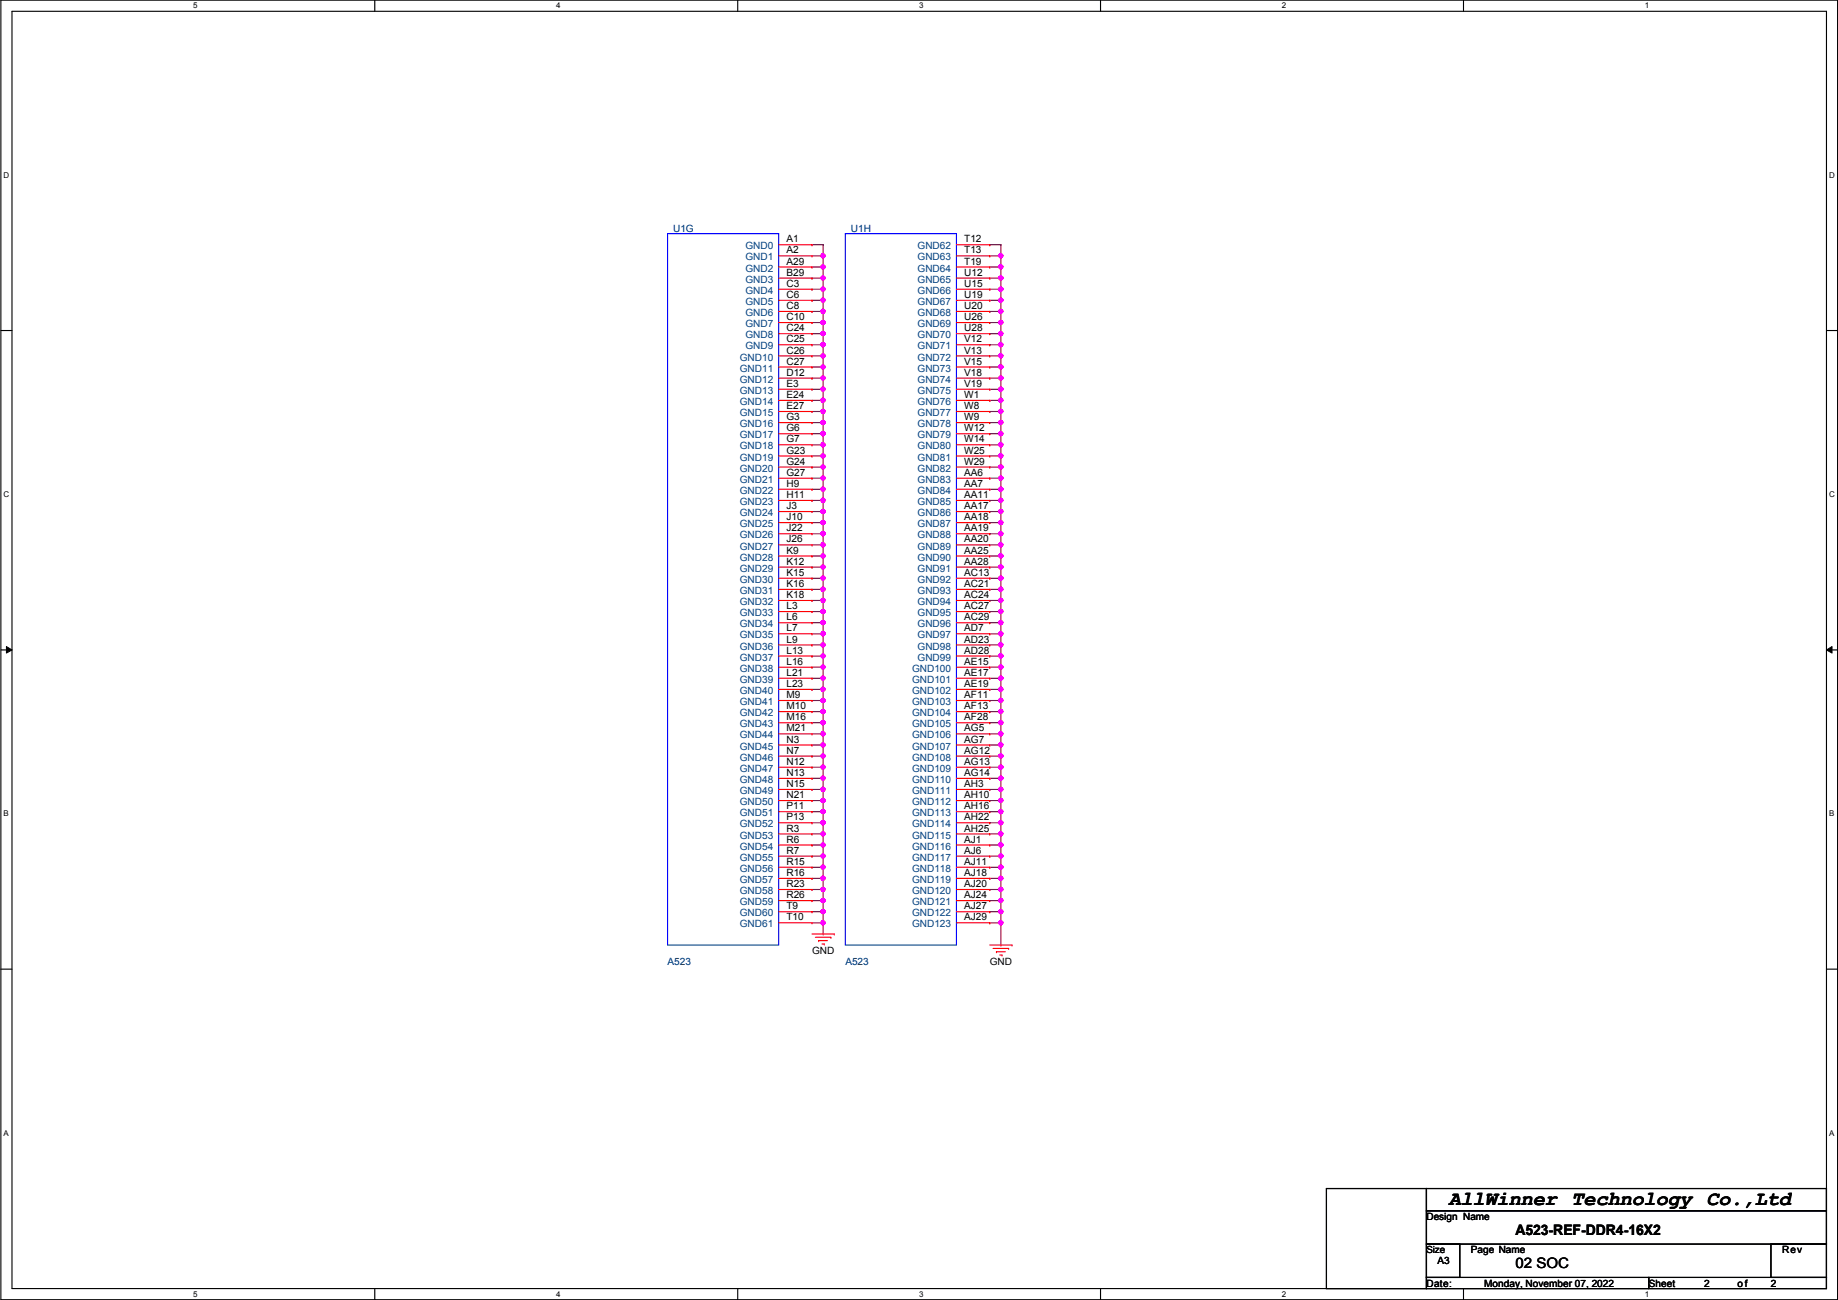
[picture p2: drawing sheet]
<svg xmlns="http://www.w3.org/2000/svg" width="420mm" height="297mm" viewBox="0 0 420 297" stroke-linecap="round" stroke-linejoin="round" font-family="sans-serif">
<defs><g id="words">
<text font-size="4.6" x="331.2" y="275.4">AllWinner Technology Co.,Ltd</text>
<g font-size="3.3">
<text x="346.4" y="282.3">A523-REF-DDR4-16X2</text>
<text x="346.4" y="289.8">02 SOC</text>
</g>
<g font-size="2.3" fill="#000080">
<text x="153.9" y="52.9">U1G</text>
<text x="194.5" y="52.9">U1H</text>
<text x="152.6" y="220.6">A523</text>
<text x="193.2" y="220.6">A523</text>
</g>
<g font-size="2.3" fill="#004080">
<text x="170.4" y="57">GND0</text>
<text x="170.4" y="59.5">GND1</text>
<text x="209.8" y="57">GND62</text>
<text x="209.8" y="59.5">GND63</text>
<text x="170.4" y="62.1">GND2</text>
<text x="170.4" y="64.6">GND3</text>
<text x="209.8" y="62.1">GND64</text>
<text x="209.8" y="64.6">GND65</text>
<text x="170.4" y="67.1">GND4</text>
<text x="170.4" y="69.7">GND5</text>
<text x="209.8" y="67.1">GND66</text>
<text x="209.8" y="69.7">GND67</text>
<text x="170.4" y="72.2">GND6</text>
<text x="170.4" y="74.8">GND7</text>
<text x="170.4" y="77.3">GND8</text>
<text x="209.8" y="72.2">GND68</text>
<text x="209.8" y="74.8">GND69</text>
<text x="209.8" y="77.3">GND70</text>
<text x="169.1" y="82.4">GND10</text>
<text x="170.4" y="79.8">GND9</text>
<text x="209.8" y="79.8">GND71</text>
<text x="209.8" y="82.4">GND72</text>
<text x="169.1" y="84.9">GND11</text>
<text x="169.1" y="87.5">GND12</text>
<text x="209.8" y="84.9">GND73</text>
<text x="209.8" y="87.5">GND74</text>
<text x="169.1" y="90">GND13</text>
<text x="169.1" y="92.5">GND14</text>
<text x="169.1" y="95.1">GND15</text>
<text x="209.8" y="90">GND75</text>
<text x="209.8" y="92.5">GND76</text>
<text x="209.8" y="95.1">GND77</text>
<text x="169.1" y="97.6">GND16</text>
<text x="169.1" y="100.2">GND17</text>
<text x="209.8" y="97.6">GND78</text>
<text x="209.8" y="100.2">GND79</text>
<text x="169.1" y="102.7">GND18</text>
<text x="169.1" y="105.2">GND19</text>
<text x="169.1" y="107.8">GND20</text>
<text x="209.8" y="102.7">GND80</text>
<text x="209.8" y="105.2">GND81</text>
<text x="209.8" y="107.8">GND82</text>
<text x="169.1" y="110.3">GND21</text>
<text x="169.1" y="112.9">GND22</text>
<text x="209.8" y="110.3">GND83</text>
<text x="209.8" y="112.9">GND84</text>
<text x="169.1" y="115.4">GND23</text>
<text x="169.1" y="117.9">GND24</text>
<text x="209.8" y="115.4">GND85</text>
<text x="209.8" y="117.9">GND86</text>
<text x="169.1" y="120.5">GND25</text>
<text x="169.1" y="123">GND26</text>
<text x="169.1" y="125.6">GND27</text>
<text x="209.8" y="120.5">GND87</text>
<text x="209.8" y="123">GND88</text>
<text x="209.8" y="125.6">GND89</text>
<text x="169.1" y="128.1">GND28</text>
<text x="169.1" y="130.6">GND29</text>
<text x="209.8" y="128.1">GND90</text>
<text x="209.8" y="130.6">GND91</text>
<text x="169.1" y="133.2">GND30</text>
<text x="169.1" y="135.7">GND31</text>
<text x="209.8" y="133.2">GND92</text>
<text x="209.8" y="135.7">GND93</text>
<text x="169.1" y="138.3">GND32</text>
<text x="169.1" y="140.8">GND33</text>
<text x="169.1" y="143.3">GND34</text>
<text x="209.8" y="138.3">GND94</text>
<text x="209.8" y="140.8">GND95</text>
<text x="209.8" y="143.3">GND96</text>
<text x="169.1" y="145.9">GND35</text>
<text x="169.1" y="148.4">GND36</text>
<text x="209.8" y="145.9">GND97</text>
<text x="209.8" y="148.4">GND98</text>
<text x="169.1" y="151">GND37</text>
<text x="169.1" y="153.5">GND38</text>
<text x="208.5" y="153.5">GND100</text>
<text x="209.8" y="151">GND99</text>
<text x="169.1" y="156">GND39</text>
<text x="169.1" y="158.6">GND40</text>
<text x="169.1" y="161.1">GND41</text>
<text x="208.5" y="156">GND101</text>
<text x="208.5" y="158.6">GND102</text>
<text x="208.5" y="161.1">GND103</text>
<text x="169.1" y="163.7">GND42</text>
<text x="169.1" y="166.2">GND43</text>
<text x="208.5" y="163.7">GND104</text>
<text x="208.5" y="166.2">GND105</text>
<text x="169.1" y="168.7">GND44</text>
<text x="169.1" y="171.3">GND45</text>
<text x="169.1" y="173.8">GND46</text>
<text x="208.5" y="168.7">GND106</text>
<text x="208.5" y="171.3">GND107</text>
<text x="208.5" y="173.8">GND108</text>
<text x="169.1" y="176.4">GND47</text>
<text x="169.1" y="178.9">GND48</text>
<text x="208.5" y="176.4">GND109</text>
<text x="208.5" y="178.9">GND110</text>
<text x="169.1" y="181.4">GND49</text>
<text x="169.1" y="184">GND50</text>
<text x="208.5" y="181.4">GND111</text>
<text x="208.5" y="184">GND112</text>
<text x="169.1" y="186.5">GND51</text>
<text x="169.1" y="189.1">GND52</text>
<text x="169.1" y="191.6">GND53</text>
<text x="208.5" y="186.5">GND113</text>
<text x="208.5" y="189.1">GND114</text>
<text x="208.5" y="191.6">GND115</text>
<text x="169.1" y="194.1">GND54</text>
<text x="169.1" y="196.7">GND55</text>
<text x="208.5" y="194.1">GND116</text>
<text x="208.5" y="196.7">GND117</text>
<text x="169.1" y="199.2">GND56</text>
<text x="169.1" y="201.8">GND57</text>
<text x="208.5" y="199.2">GND118</text>
<text x="208.5" y="201.8">GND119</text>
<text x="169.1" y="204.3">GND58</text>
<text x="169.1" y="206.8">GND59</text>
<text x="169.1" y="209.4">GND60</text>
<text x="208.5" y="204.3">GND120</text>
<text x="208.5" y="206.8">GND121</text>
<text x="208.5" y="209.4">GND122</text>
<text x="169.1" y="211.9">GND61</text>
<text x="208.5" y="211.9">GND123</text>
</g>
<g font-size="2.3">
<text x="179.8" y="55.4">A1</text>
<text x="179.8" y="57.9">A2</text>
<text x="220.4" y="55.4">T12</text>
<text x="220.4" y="57.9">T13</text>
<text x="179.8" y="60.5">A29</text>
<text x="179.8" y="63">B29</text>
<text x="179.8" y="65.5">C3</text>
<text x="220.4" y="60.5">T19</text>
<text x="220.4" y="63">U12</text>
<text x="220.4" y="65.5">U15</text>
<text x="179.8" y="68.1">C6</text>
<text x="179.8" y="70.6">C8</text>
<text x="220.4" y="68.1">U19</text>
<text x="220.4" y="70.6">U20</text>
<text x="179.8" y="73.2">C10</text>
<text x="179.8" y="75.7">C24</text>
<text x="220.4" y="73.2">U26</text>
<text x="220.4" y="75.7">U28</text>
<text x="179.8" y="78.2">C25</text>
<text x="179.8" y="80.8">C26</text>
<text x="179.8" y="83.3">C27</text>
<text x="220.4" y="78.2">V12</text>
<text x="220.4" y="80.8">V13</text>
<text x="220.4" y="83.3">V15</text>
<text x="179.8" y="85.9">D12</text>
<text x="179.8" y="88.4">E3</text>
<text x="220.4" y="85.9">V18</text>
<text x="220.4" y="88.4">V19</text>
<text x="179.8" y="90.9">E24</text>
<text x="179.8" y="93.5">E27</text>
<text x="220.4" y="90.9">W1</text>
<text x="220.4" y="93.5">W8</text>
<text x="179.8" y="96">G3</text>
<text x="179.8" y="98.6">G6</text>
<text x="179.8" y="101.1">G7</text>
<text x="220.4" y="96">W9</text>
<text x="220.4" y="98.6">W12</text>
<text x="220.4" y="101.1">W14</text>
<text x="179.8" y="103.6">G23</text>
<text x="179.8" y="106.2">G24</text>
<text x="220.4" y="103.6">W25</text>
<text x="220.4" y="106.2">W29</text>
<text x="179.8" y="108.7">G27</text>
<text x="179.8" y="111.3">H9</text>
<text x="179.8" y="113.8">H11</text>
<text x="220.4" y="108.7">AA6</text>
<text x="220.4" y="111.3">AA7</text>
<text x="220.4" y="113.8">AA11</text>
<text x="179.8" y="116.3">J3</text>
<text x="179.8" y="118.9">J10</text>
<text x="220.4" y="116.3">AA17</text>
<text x="220.4" y="118.9">AA18</text>
<text x="179.8" y="121.4">J22</text>
<text x="179.8" y="124">J26</text>
<text x="220.4" y="121.4">AA19</text>
<text x="220.4" y="124">AA20</text>
<text x="179.8" y="126.5">K9</text>
<text x="179.8" y="129">K12</text>
<text x="179.8" y="131.6">K15</text>
<text x="220.4" y="126.5">AA25</text>
<text x="220.4" y="129">AA28</text>
<text x="220.4" y="131.6">AC13</text>
<text x="179.8" y="134.1">K16</text>
<text x="179.8" y="136.7">K18</text>
<text x="220.4" y="134.1">AC21</text>
<text x="220.4" y="136.7">AC24</text>
<text x="179.8" y="139.2">L3</text>
<text x="179.8" y="141.7">L6</text>
<text x="220.4" y="139.2">AC27</text>
<text x="220.4" y="141.7">AC29</text>
<text x="179.8" y="144.3">L7</text>
<text x="179.8" y="146.8">L9</text>
<text x="179.8" y="149.4">L13</text>
<text x="220.4" y="144.3">AD7</text>
<text x="220.4" y="146.8">AD23</text>
<text x="220.4" y="149.4">AD28</text>
<text x="179.8" y="151.9">L16</text>
<text x="179.8" y="154.4">L21</text>
<text x="220.4" y="151.9">AE15</text>
<text x="220.4" y="154.4">AE17</text>
<text x="179.8" y="157">L23</text>
<text x="179.8" y="159.5">M9</text>
<text x="220.4" y="157">AE19</text>
<text x="220.4" y="159.5">AF11</text>
<text x="179.8" y="162.1">M10</text>
<text x="179.8" y="164.6">M16</text>
<text x="179.8" y="167.1">M21</text>
<text x="220.4" y="162.1">AF13</text>
<text x="220.4" y="164.6">AF28</text>
<text x="220.4" y="167.1">AG5</text>
<text x="179.8" y="169.7">N3</text>
<text x="179.8" y="172.2">N7</text>
<text x="220.4" y="169.7">AG7</text>
<text x="220.4" y="172.2">AG12</text>
<text x="179.8" y="174.8">N12</text>
<text x="179.8" y="177.3">N13</text>
<text x="179.8" y="179.8">N15</text>
<text x="220.4" y="174.8">AG13</text>
<text x="220.4" y="177.3">AG14</text>
<text x="220.4" y="179.8">AH3</text>
<text x="179.8" y="182.4">N21</text>
<text x="179.8" y="184.9">P11</text>
<text x="220.4" y="182.4">AH10</text>
<text x="220.4" y="184.9">AH16</text>
<text x="179.8" y="187.5">P13</text>
<text x="179.8" y="190">R3</text>
<text x="220.4" y="187.5">AH22</text>
<text x="220.4" y="190">AH25</text>
<text x="179.8" y="192.5">R6</text>
<text x="179.8" y="195.1">R7</text>
<text x="179.8" y="197.6">R15</text>
<text x="220.4" y="192.5">AJ1</text>
<text x="220.4" y="195.1">AJ6</text>
<text x="220.4" y="197.6">AJ11</text>
<text x="179.8" y="200.2">R16</text>
<text x="179.8" y="202.7">R23</text>
<text x="220.4" y="200.2">AJ18</text>
<text x="220.4" y="202.7">AJ20</text>
<text x="179.8" y="205.2">R26</text>
<text x="179.8" y="207.8">T9</text>
<text x="220.4" y="205.2">AJ24</text>
<text x="220.4" y="207.8">AJ27</text>
<text x="179.8" y="210.3">T10</text>
<text x="220.4" y="210.3">AJ29</text>
<text x="185.6" y="218">GND</text>
<text x="226.3" y="220.6">GND</text>
<text x="326.1" y="278.7">Design Name</text>
<text x="336.2" y="286.3">Page Name</text>
<text x="407.4" y="286.3">Rev</text>
<text x="326.1" y="294">Date:</text>
<text x="328.6" y="288.9">A3</text>
<text x="339.3" y="294">Monday, November 07, 2022</text>
<text x="376.9" y="294">Sheet</text>
<text x="389.6" y="294">2</text>
<text x="397.2" y="294">of</text>
<text x="404.8" y="294">2</text>
</g>
<text font-size="2.2" x="326.1" y="286.3">Size</text>
<g font-size="1.8">
<text x="44.2" y="1.9">5</text>
<text x="127.1" y="1.9">4</text>
<text x="210.1" y="1.9">3</text>
<text x="293" y="1.9">2</text>
<text x="376" y="1.9">1</text>
<text x=".8" y="40.6">D</text>
<text x="418.2" y="40.6">D</text>
<text x=".8" y="113.6">C</text>
<text x="418.2" y="113.6">C</text>
<text x=".8" y="186.6">B</text>
<text x="418.2" y="186.6">B</text>
<text x=".8" y="259.5">A</text>
<text x="418.2" y="259.5">A</text>
<text x="44.2" y="296.3">5</text>
<text x="127.1" y="296.3">4</text>
<text x="210.1" y="296.3">3</text>
<text x="293" y="296.3">2</text>
<text x="376" y="296.3">1</text>
</g>
</g></defs>
<path d="M.2 0h419.9v297h-419.9zM2.7 2.6h414.8v291.8h-414.8z" fill="none" stroke="#000" stroke-width=".25"/>
<g fill="#fff">
<path d="M44.2 .3h1v2h-1z"/>
<path d="M44.2 294.7h1v2h-1z"/>
</g>
<path d="M85.7 0v2.6M85.7 294.4v2.6" fill="none" stroke="#000" stroke-width=".25"/>
<g fill="#fff">
<path d="M127.1 .3h1v2h-1z"/>
<path d="M127.1 294.7h1v2h-1z"/>
</g>
<path d="M168.6 0v2.6M168.6 294.4v2.6" fill="none" stroke="#000" stroke-width=".25"/>
<g fill="#fff">
<path d="M210.1 .3h1v2h-1z"/>
<path d="M210.1 294.7h1v2h-1z"/>
</g>
<path d="M251.6 0v2.6M251.6 294.4v2.6" fill="none" stroke="#000" stroke-width=".25"/>
<g fill="#fff">
<path d="M293 .3h1v2h-1z"/>
<path d="M293 294.7h1v2h-1z"/>
</g>
<path d="M334.5 0v2.6M334.5 294.4v2.6" fill="none" stroke="#000" stroke-width=".25"/>
<g fill="#fff">
<path d="M376 .3h1v2h-1z"/>
<path d="M376 294.7h1v2h-1z"/>
<path d="M.8 39h1.3v2h-1.3z"/>
<path d="M418.2 39h1.2v2h-1.2z"/>
<path d="M.8 112h1.3v2h-1.3z"/>
<path d="M418.2 112h1.2v2h-1.2z"/>
</g>
<path d="M.2 75.5h2.5M417.5 75.5h2.6" fill="none" stroke="#000" stroke-width=".25"/>
<g fill="#fff">
<path d="M.8 185h1.2v1.9h-1.2z"/>
<path d="M418.2 185h1.1v1.9h-1.1z"/>
</g>
<path d="M.2 148.5h2.5M417.5 148.5h2.6" fill="none" stroke="#000" stroke-width=".25"/>
<path d="M1.5 147.7l1.2 .8-1.2 .7zM417.5 148.5l1.3-.8v1.5z" fill="#000"/>
<path d="M1.5 147.7l1.2 .8-1.2 .7zM417.5 148.5l1.3-.8v1.5z" fill="none" stroke="#000" stroke-width=".23"/>
<g fill="#fff">
<path d="M.8 257.9h1.2v2h-1.2z"/>
<path d="M418.2 257.9h1.1v2h-1.1z"/>
</g>
<path d="M.2 221.4h2.5M417.5 221.4h2.6" fill="none" stroke="#000" stroke-width=".25"/>
<path d="M226.3 205.8h.1M226.3 205.8h2.5M228.8 205.8h.1M228.8 205.8v2.5" fill="none" stroke="#800040" stroke-width=".25"/>
<circle cx="228.8" cy="208.3" r=".49" fill="#f0f"/>
<circle cx="228.8" cy="208.3" r=".49" fill="none" stroke="#f0f" stroke-width=".25"/>
<circle cx="228.8" cy="205.8" r=".49" fill="#f0f"/>
<circle cx="228.8" cy="205.8" r=".49" fill="none" stroke="#f0f" stroke-width=".25"/>
<path d="M226.3 203.2h.1M226.3 203.2h2.5" fill="none" stroke="#800040" stroke-width=".25"/>
<circle cx="228.8" cy="203.2" r=".49" fill="#f0f"/>
<circle cx="228.8" cy="203.2" r=".49" fill="none" stroke="#f0f" stroke-width=".25"/>
<path d="M226.3 200.7h.1M226.3 200.7h2.5M228.8 203.2h.1M228.8 203.2v2.6" fill="none" stroke="#800040" stroke-width=".25"/>
<circle cx="228.8" cy="200.7" r=".49" fill="#f0f"/>
<circle cx="228.8" cy="200.7" r=".49" fill="none" stroke="#f0f" stroke-width=".25"/>
<path d="M185.6 55.9h.1M185.6 55.9h2.6M188.2 55.9h.1M188.2 55.9v2.6M228.8 200.7h.1M228.8 200.7v2.5" fill="none" stroke="#800040" stroke-width=".25"/>
<circle cx="188.1" cy="58.4" r=".49" fill="#f0f"/>
<circle cx="188.1" cy="58.4" r=".49" fill="none" stroke="#f0f" stroke-width=".25"/>
<path d="M185.6 58.5h.1M185.6 58.5h2.6M188.2 58.5h.1M188.2 58.5v2.5h-2.6M185.6 61h.1" fill="none" stroke="#800040" stroke-width=".25"/>
<circle cx="188.1" cy="61" r=".49" fill="#f0f"/>
<circle cx="188.1" cy="61" r=".49" fill="none" stroke="#f0f" stroke-width=".25"/>
<path d="M185.6 63.5h.1M188.2 61h.1M188.2 61v2.5h-2.6" fill="none" stroke="#800040" stroke-width=".25"/>
<circle cx="188.1" cy="63.5" r=".49" fill="#f0f"/>
<circle cx="188.1" cy="63.5" r=".49" fill="none" stroke="#f0f" stroke-width=".25"/>
<path d="M185.6 66.1h.1M188.2 63.5h.1M188.2 63.5v2.6h-2.6" fill="none" stroke="#800040" stroke-width=".25"/>
<circle cx="188.1" cy="66.1" r=".49" fill="#f0f"/>
<circle cx="188.1" cy="66.1" r=".49" fill="none" stroke="#f0f" stroke-width=".25"/>
<path d="M185.6 68.6h.1M185.6 68.6h2.6" fill="none" stroke="#800040" stroke-width=".25"/>
<circle cx="188.1" cy="68.6" r=".49" fill="#f0f"/>
<circle cx="188.1" cy="68.6" r=".49" fill="none" stroke="#f0f" stroke-width=".25"/>
<path d="M185.6 71.2h.1M185.6 71.2h2.6" fill="none" stroke="#800040" stroke-width=".25"/>
<circle cx="188.1" cy="71.1" r=".49" fill="#f0f"/>
<circle cx="188.1" cy="71.1" r=".49" fill="none" stroke="#f0f" stroke-width=".25"/>
<path d="M185.6 73.7h.1M188.2 66.1h.1M188.2 68.6h.1M188.2 71.2h.1M188.2 66.1v7.6h-2.6M188.2 198.2h.1M188.2 198.2v2.5" fill="none" stroke="#800040" stroke-width=".25"/>
<circle cx="188.1" cy="73.7" r=".49" fill="#f0f"/>
<circle cx="188.1" cy="73.7" r=".49" fill="none" stroke="#f0f" stroke-width=".25"/>
<path d="M185.6 76.2h.1M185.6 78.8h.1M185.6 76.2h2.6M188.2 73.7h.1M188.2 76.2h.1M188.2 73.7v5.1h-2.6" fill="none" stroke="#800040" stroke-width=".25"/>
<circle cx="188.1" cy="78.8" r=".49" fill="#f0f"/>
<circle cx="188.1" cy="78.8" r=".49" fill="none" stroke="#f0f" stroke-width=".25"/>
<circle cx="188.1" cy="76.2" r=".49" fill="#f0f"/>
<circle cx="188.1" cy="76.2" r=".49" fill="none" stroke="#f0f" stroke-width=".25"/>
<path d="M188.2 78.8h.1M188.2 78.8v2.5h-2.6M185.6 81.3h.1" fill="none" stroke="#800040" stroke-width=".25"/>
<circle cx="188.1" cy="81.3" r=".49" fill="#f0f"/>
<circle cx="188.1" cy="81.3" r=".49" fill="none" stroke="#f0f" stroke-width=".25"/>
<path d="M185.6 83.9h.1M185.6 83.9h2.6" fill="none" stroke="#800040" stroke-width=".25"/>
<circle cx="188.1" cy="83.8" r=".49" fill="#f0f"/>
<circle cx="188.1" cy="83.8" r=".49" fill="none" stroke="#f0f" stroke-width=".25"/>
<path d="M185.6 86.4h.1M185.6 86.4h2.6" fill="none" stroke="#800040" stroke-width=".25"/>
<circle cx="188.1" cy="86.4" r=".49" fill="#f0f"/>
<circle cx="188.1" cy="86.4" r=".49" fill="none" stroke="#f0f" stroke-width=".25"/>
<path d="M185.6 88.9h.1M185.6 88.9h2.6" fill="none" stroke="#800040" stroke-width=".25"/>
<circle cx="188.1" cy="88.9" r=".49" fill="#f0f"/>
<circle cx="188.1" cy="88.9" r=".49" fill="none" stroke="#f0f" stroke-width=".25"/>
<path d="M185.6 91.5h.1M185.6 91.5h2.6" fill="none" stroke="#800040" stroke-width=".25"/>
<circle cx="188.1" cy="91.5" r=".49" fill="#f0f"/>
<circle cx="188.1" cy="91.5" r=".49" fill="none" stroke="#f0f" stroke-width=".25"/>
<path d="M185.6 94h.1M185.6 94h2.6" fill="none" stroke="#800040" stroke-width=".25"/>
<circle cx="188.1" cy="94" r=".49" fill="#f0f"/>
<circle cx="188.1" cy="94" r=".49" fill="none" stroke="#f0f" stroke-width=".25"/>
<path d="M185.6 96.6h.1M185.6 96.6h2.6" fill="none" stroke="#800040" stroke-width=".25"/>
<circle cx="188.1" cy="96.5" r=".49" fill="#f0f"/>
<circle cx="188.1" cy="96.5" r=".49" fill="none" stroke="#f0f" stroke-width=".25"/>
<path d="M185.6 99.1h.1M185.6 99.1h2.6M188.2 99.1h.1M188.2 96.6h.1M188.2 96.6v5" fill="none" stroke="#800040" stroke-width=".25"/>
<circle cx="188.1" cy="99.1" r=".49" fill="#f0f"/>
<circle cx="188.1" cy="99.1" r=".49" fill="none" stroke="#f0f" stroke-width=".25"/>
<path d="M185.6 101.6h.1M185.6 101.6h2.6" fill="none" stroke="#800040" stroke-width=".25"/>
<circle cx="188.1" cy="101.6" r=".49" fill="#f0f"/>
<circle cx="188.1" cy="101.6" r=".49" fill="none" stroke="#f0f" stroke-width=".25"/>
<path d="M188.2 81.3h.1M188.2 83.9h.1M188.2 86.4h.1M188.2 88.9h.1M188.2 91.5h.1M188.2 94h.1M188.2 81.3v15.3M185.6 104.2h.1M188.2 101.6h.1M188.2 101.6v2.6h-2.6" fill="none" stroke="#800040" stroke-width=".25"/>
<circle cx="188.1" cy="104.2" r=".49" fill="#f0f"/>
<circle cx="188.1" cy="104.2" r=".49" fill="none" stroke="#f0f" stroke-width=".25"/>
<path d="M185.6 106.7h.1M185.6 106.7h2.6" fill="none" stroke="#800040" stroke-width=".25"/>
<circle cx="188.1" cy="106.7" r=".49" fill="#f0f"/>
<circle cx="188.1" cy="106.7" r=".49" fill="none" stroke="#f0f" stroke-width=".25"/>
<path d="M185.6 109.3h.1M185.6 109.3h2.6" fill="none" stroke="#800040" stroke-width=".25"/>
<circle cx="188.1" cy="109.2" r=".49" fill="#f0f"/>
<circle cx="188.1" cy="109.2" r=".49" fill="none" stroke="#f0f" stroke-width=".25"/>
<path d="M185.6 111.8h.1M185.6 114.3h.1M185.6 116.9h.1M185.6 111.8h2.6M185.6 114.3h2.6M185.6 116.9h2.6" fill="none" stroke="#800040" stroke-width=".25"/>
<circle cx="188.1" cy="116.9" r=".49" fill="#f0f"/>
<circle cx="188.1" cy="116.9" r=".49" fill="none" stroke="#f0f" stroke-width=".25"/>
<path d="M185.6 119.4h.1M185.6 119.4h2.6" fill="none" stroke="#800040" stroke-width=".25"/>
<circle cx="188.1" cy="119.4" r=".49" fill="#f0f"/>
<circle cx="188.1" cy="119.4" r=".49" fill="none" stroke="#f0f" stroke-width=".25"/>
<path d="M188.2 119.4h.1M188.2 119.4v5.1M185.6 122h.1M185.6 122h2.6M188.2 122h.1" fill="none" stroke="#800040" stroke-width=".25"/>
<circle cx="188.1" cy="121.9" r=".49" fill="#f0f"/>
<circle cx="188.1" cy="121.9" r=".49" fill="none" stroke="#f0f" stroke-width=".25"/>
<path d="M185.6 124.5h.1M185.6 124.5h2.6" fill="none" stroke="#800040" stroke-width=".25"/>
<circle cx="188.1" cy="124.5" r=".49" fill="#f0f"/>
<circle cx="188.1" cy="124.5" r=".49" fill="none" stroke="#f0f" stroke-width=".25"/>
<path d="M188.2 104.2h.1M188.2 106.7h.1M188.2 109.3h.1M188.2 111.8h.1M188.2 104.2v10.1" fill="none" stroke="#800040" stroke-width=".25"/>
<circle cx="188.1" cy="114.3" r=".49" fill="#f0f"/>
<circle cx="188.1" cy="114.3" r=".49" fill="none" stroke="#f0f" stroke-width=".25"/>
<circle cx="188.1" cy="111.8" r=".49" fill="#f0f"/>
<circle cx="188.1" cy="111.8" r=".49" fill="none" stroke="#f0f" stroke-width=".25"/>
<path d="M188.2 114.3h.1M188.2 116.9h.1M188.2 114.3v5.1M185.6 127h.1M188.2 124.5h.1M188.2 124.5v2.5h-2.6" fill="none" stroke="#800040" stroke-width=".25"/>
<circle cx="188.1" cy="127" r=".49" fill="#f0f"/>
<circle cx="188.1" cy="127" r=".49" fill="none" stroke="#f0f" stroke-width=".25"/>
<path d="M185.6 129.6h.1M185.6 129.6h2.6" fill="none" stroke="#800040" stroke-width=".25"/>
<circle cx="188.1" cy="129.6" r=".49" fill="#f0f"/>
<circle cx="188.1" cy="129.6" r=".49" fill="none" stroke="#f0f" stroke-width=".25"/>
<path d="M185.6 132.1h.1M185.6 132.1h2.6" fill="none" stroke="#800040" stroke-width=".25"/>
<circle cx="188.1" cy="132.1" r=".49" fill="#f0f"/>
<circle cx="188.1" cy="132.1" r=".49" fill="none" stroke="#f0f" stroke-width=".25"/>
<path d="M185.6 134.7h.1M185.6 134.7h2.6" fill="none" stroke="#800040" stroke-width=".25"/>
<circle cx="188.1" cy="134.6" r=".49" fill="#f0f"/>
<circle cx="188.1" cy="134.6" r=".49" fill="none" stroke="#f0f" stroke-width=".25"/>
<path d="M185.6 137.2h.1M185.6 137.2h2.6" fill="none" stroke="#800040" stroke-width=".25"/>
<circle cx="188.1" cy="137.2" r=".49" fill="#f0f"/>
<circle cx="188.1" cy="137.2" r=".49" fill="none" stroke="#f0f" stroke-width=".25"/>
<path d="M185.6 139.7h.1M185.6 139.7h2.6" fill="none" stroke="#800040" stroke-width=".25"/>
<circle cx="188.1" cy="139.7" r=".49" fill="#f0f"/>
<circle cx="188.1" cy="139.7" r=".49" fill="none" stroke="#f0f" stroke-width=".25"/>
<path d="M185.6 142.3h.1M185.6 142.3h2.6" fill="none" stroke="#800040" stroke-width=".25"/>
<circle cx="188.1" cy="142.3" r=".49" fill="#f0f"/>
<circle cx="188.1" cy="142.3" r=".49" fill="none" stroke="#f0f" stroke-width=".25"/>
<path d="M185.6 144.8h.1M185.6 144.8h2.6M188.2 144.8h.1M188.2 142.3h.1M188.2 142.3v5.1" fill="none" stroke="#800040" stroke-width=".25"/>
<circle cx="188.1" cy="144.8" r=".49" fill="#f0f"/>
<circle cx="188.1" cy="144.8" r=".49" fill="none" stroke="#f0f" stroke-width=".25"/>
<path d="M185.6 147.4h.1M185.6 147.4h2.6" fill="none" stroke="#800040" stroke-width=".25"/>
<circle cx="188.1" cy="147.3" r=".49" fill="#f0f"/>
<circle cx="188.1" cy="147.3" r=".49" fill="none" stroke="#f0f" stroke-width=".25"/>
<g fill="none" stroke="#800040" stroke-width=".25">
<path d="M188.2 127h.1M188.2 129.6h.1M188.2 132.1h.1M188.2 134.7h.1M188.2 137.2h.1M188.2 139.7h.1M188.2 127v15.3M185.6 149.9h.1M185.6 152.4h.1M185.6 155h.1M185.6 152.4h2.6M185.6 155h2.6"/>
<path d="M188.2 147.4h.1M188.2 147.4v2.5h-2.6"/>
</g>
<circle cx="188.1" cy="155" r=".49" fill="#f0f"/>
<circle cx="188.1" cy="155" r=".49" fill="none" stroke="#f0f" stroke-width=".25"/>
<path d="M185.6 157.5h.1M185.6 157.5h2.6" fill="none" stroke="#800040" stroke-width=".25"/>
<circle cx="188.1" cy="157.5" r=".49" fill="#f0f"/>
<circle cx="188.1" cy="157.5" r=".49" fill="none" stroke="#f0f" stroke-width=".25"/>
<path d="M185.6 160.1h.1M185.6 160.1h2.6" fill="none" stroke="#800040" stroke-width=".25"/>
<circle cx="188.1" cy="160" r=".49" fill="#f0f"/>
<circle cx="188.1" cy="160" r=".49" fill="none" stroke="#f0f" stroke-width=".25"/>
<path d="M185.6 162.6h.1M185.6 162.6h2.6" fill="none" stroke="#800040" stroke-width=".25"/>
<circle cx="188.1" cy="162.6" r=".49" fill="#f0f"/>
<circle cx="188.1" cy="162.6" r=".49" fill="none" stroke="#f0f" stroke-width=".25"/>
<path d="M185.6 165.1h.1M185.6 165.1h2.6" fill="none" stroke="#800040" stroke-width=".25"/>
<circle cx="188.1" cy="165.1" r=".49" fill="#f0f"/>
<circle cx="188.1" cy="165.1" r=".49" fill="none" stroke="#f0f" stroke-width=".25"/>
<path d="M188.2 167.7h.1M188.2 167.7v2.5" fill="none" stroke="#800040" stroke-width=".25"/>
<circle cx="188.1" cy="167.7" r=".49" fill="#f0f"/>
<circle cx="188.1" cy="167.7" r=".49" fill="none" stroke="#f0f" stroke-width=".25"/>
<path d="M185.6 167.7h.1M185.6 170.2h.1M185.6 170.2h2.6M188.2 165.1h.1M188.2 165.1v2.6h-2.6" fill="none" stroke="#800040" stroke-width=".25"/>
<circle cx="188.1" cy="170.2" r=".49" fill="#f0f"/>
<circle cx="188.1" cy="170.2" r=".49" fill="none" stroke="#f0f" stroke-width=".25"/>
<path d="M188.2 149.9h.1M188.2 149.9v2.5" fill="none" stroke="#800040" stroke-width=".25"/>
<circle cx="188.1" cy="152.4" r=".49" fill="#f0f"/>
<circle cx="188.1" cy="152.4" r=".49" fill="none" stroke="#f0f" stroke-width=".25"/>
<circle cx="188.1" cy="149.9" r=".49" fill="#f0f"/>
<circle cx="188.1" cy="149.9" r=".49" fill="none" stroke="#f0f" stroke-width=".25"/>
<path d="M188.2 152.4h.1M188.2 155h.1M188.2 157.5h.1M188.2 152.4v12.7M185.6 172.8h.1M188.2 160.1h.1M188.2 162.6h.1M188.2 170.2h.1M188.2 170.2v2.6h-2.6" fill="none" stroke="#800040" stroke-width=".25"/>
<circle cx="188.1" cy="172.7" r=".49" fill="#f0f"/>
<circle cx="188.1" cy="172.7" r=".49" fill="none" stroke="#f0f" stroke-width=".25"/>
<path d="M185.6 175.3h.1M185.6 175.3h2.6" fill="none" stroke="#800040" stroke-width=".25"/>
<circle cx="188.1" cy="175.3" r=".49" fill="#f0f"/>
<circle cx="188.1" cy="175.3" r=".49" fill="none" stroke="#f0f" stroke-width=".25"/>
<path d="M185.6 177.8h.1M185.6 177.8h2.6" fill="none" stroke="#800040" stroke-width=".25"/>
<circle cx="188.1" cy="177.8" r=".49" fill="#f0f"/>
<circle cx="188.1" cy="177.8" r=".49" fill="none" stroke="#f0f" stroke-width=".25"/>
<path d="M185.6 180.4h.1M185.6 180.4h2.6" fill="none" stroke="#800040" stroke-width=".25"/>
<circle cx="188.1" cy="180.4" r=".49" fill="#f0f"/>
<circle cx="188.1" cy="180.4" r=".49" fill="none" stroke="#f0f" stroke-width=".25"/>
<path d="M185.6 182.9h.1M185.6 182.9h2.6" fill="none" stroke="#800040" stroke-width=".25"/>
<circle cx="188.1" cy="182.9" r=".49" fill="#f0f"/>
<circle cx="188.1" cy="182.9" r=".49" fill="none" stroke="#f0f" stroke-width=".25"/>
<path d="M185.6 185.5h.1M185.6 188h.1M185.6 190.5h.1M185.6 185.5h2.6M185.6 188h2.6M185.6 190.5h2.6M188.2 190.5h.1M188.2 188h.1M188.2 188v5.1" fill="none" stroke="#800040" stroke-width=".25"/>
<circle cx="188.1" cy="190.5" r=".49" fill="#f0f"/>
<circle cx="188.1" cy="190.5" r=".49" fill="none" stroke="#f0f" stroke-width=".25"/>
<path d="M185.6 193.1h.1M185.6 193.1h2.6" fill="none" stroke="#800040" stroke-width=".25"/>
<circle cx="188.1" cy="193.1" r=".49" fill="#f0f"/>
<circle cx="188.1" cy="193.1" r=".49" fill="none" stroke="#f0f" stroke-width=".25"/>
<path d="M188.2 172.8h.1M188.2 175.3h.1M188.2 177.8h.1M188.2 172.8v15.2M188.2 180.4h.1M188.2 182.9h.1M188.2 185.5h.1" fill="none" stroke="#800040" stroke-width=".25"/>
<circle cx="188.1" cy="188" r=".49" fill="#f0f"/>
<circle cx="188.1" cy="188" r=".49" fill="none" stroke="#f0f" stroke-width=".25"/>
<circle cx="188.1" cy="185.4" r=".49" fill="#f0f"/>
<circle cx="188.1" cy="185.4" r=".49" fill="none" stroke="#f0f" stroke-width=".25"/>
<path d="M185.6 195.6h.1M188.2 193.1h.1M188.2 193.1v2.5h-2.6" fill="none" stroke="#800040" stroke-width=".25"/>
<circle cx="188.1" cy="195.6" r=".49" fill="#f0f"/>
<circle cx="188.1" cy="195.6" r=".49" fill="none" stroke="#f0f" stroke-width=".25"/>
<path d="M185.6 198.2h.1M185.6 198.2h2.6" fill="none" stroke="#800040" stroke-width=".25"/>
<circle cx="188.1" cy="198.1" r=".49" fill="#f0f"/>
<circle cx="188.1" cy="198.1" r=".49" fill="none" stroke="#f0f" stroke-width=".25"/>
<path d="M188.2 195.6h.1M188.2 195.6v2.6M185.6 210.9h2.6M188.2 210.9h.1" fill="none" stroke="#800040" stroke-width=".25"/>
<circle cx="188.1" cy="210.8" r=".49" fill="#f0f"/>
<circle cx="188.1" cy="210.8" r=".49" fill="none" stroke="#f0f" stroke-width=".25"/>
<path d="M185.6 200.7h.1M185.6 200.7h2.6M188.2 213.4h.1M188.2 210.9v2.5" fill="none" stroke="#800040" stroke-width=".25"/>
<circle cx="188.1" cy="200.7" r=".49" fill="#f0f"/>
<circle cx="188.1" cy="200.7" r=".49" fill="none" stroke="#f0f" stroke-width=".25"/>
<path d="M185.6 203.2h.1M188.2 200.7h.1M188.2 200.7v2.5h-2.6" fill="none" stroke="#800040" stroke-width=".25"/>
<circle cx="188.1" cy="203.2" r=".49" fill="#f0f"/>
<circle cx="188.1" cy="203.2" r=".49" fill="none" stroke="#f0f" stroke-width=".25"/>
<path d="M185.6 205.8h.1M188.2 203.2h.1M188.2 203.2v2.6h-2.6" fill="none" stroke="#800040" stroke-width=".25"/>
<circle cx="188.1" cy="205.8" r=".49" fill="#f0f"/>
<circle cx="188.1" cy="205.8" r=".49" fill="none" stroke="#f0f" stroke-width=".25"/>
<path d="M188.2 205.8h.1M188.2 205.8v2.5" fill="none" stroke="#800040" stroke-width=".25"/>
<circle cx="188.1" cy="208.3" r=".49" fill="#f0f"/>
<circle cx="188.1" cy="208.3" r=".49" fill="none" stroke="#f0f" stroke-width=".25"/>
<path d="M226.3 55.9h.1M226.3 55.9h2.5M228.8 55.9h.1M228.8 55.9v2.6" fill="none" stroke="#800040" stroke-width=".25"/>
<circle cx="228.8" cy="58.4" r=".49" fill="#f0f"/>
<circle cx="228.8" cy="58.4" r=".49" fill="none" stroke="#f0f" stroke-width=".25"/>
<path d="M226.3 58.5h.1M226.3 58.5h2.5M228.8 58.5h.1M228.8 58.5v5M226.3 61h.1M226.3 61h2.5M228.8 61h.1" fill="none" stroke="#800040" stroke-width=".25"/>
<circle cx="228.8" cy="63.5" r=".49" fill="#f0f"/>
<circle cx="228.8" cy="63.5" r=".49" fill="none" stroke="#f0f" stroke-width=".25"/>
<circle cx="228.8" cy="61" r=".49" fill="#f0f"/>
<circle cx="228.8" cy="61" r=".49" fill="none" stroke="#f0f" stroke-width=".25"/>
<path d="M226.3 63.5h.1M226.3 63.5h2.5M228.8 63.5h.1M228.8 63.5v2.6" fill="none" stroke="#800040" stroke-width=".25"/>
<circle cx="228.8" cy="66.1" r=".49" fill="#f0f"/>
<circle cx="228.8" cy="66.1" r=".49" fill="none" stroke="#f0f" stroke-width=".25"/>
<path d="M226.3 66.1h.1M226.3 68.6h.1M226.3 71.2h.1M226.3 66.1h2.5M226.3 68.6h2.5M226.3 71.2h2.5" fill="none" stroke="#800040" stroke-width=".25"/>
<circle cx="228.8" cy="71.1" r=".49" fill="#f0f"/>
<circle cx="228.8" cy="71.1" r=".49" fill="none" stroke="#f0f" stroke-width=".25"/>
<path d="M228.8 66.1h.1M228.8 68.6h.1M228.8 66.1v5.1" fill="none" stroke="#800040" stroke-width=".25"/>
<circle cx="228.8" cy="68.6" r=".49" fill="#f0f"/>
<circle cx="228.8" cy="68.6" r=".49" fill="none" stroke="#f0f" stroke-width=".25"/>
<path d="M226.3 73.7h.1M228.8 71.2h.1M228.8 71.2v2.5h-2.5" fill="none" stroke="#800040" stroke-width=".25"/>
<circle cx="228.8" cy="73.7" r=".49" fill="#f0f"/>
<circle cx="228.8" cy="73.7" r=".49" fill="none" stroke="#f0f" stroke-width=".25"/>
<path d="M226.3 76.2h.1M226.3 78.8h.1M226.3 76.2h2.5M228.8 73.7h.1M228.8 76.2h.1M228.8 73.7v5.1h-2.5" fill="none" stroke="#800040" stroke-width=".25"/>
<circle cx="228.8" cy="78.8" r=".49" fill="#f0f"/>
<circle cx="228.8" cy="78.8" r=".49" fill="none" stroke="#f0f" stroke-width=".25"/>
<circle cx="228.8" cy="76.2" r=".49" fill="#f0f"/>
<circle cx="228.8" cy="76.2" r=".49" fill="none" stroke="#f0f" stroke-width=".25"/>
<path d="M228.8 78.8h.1M228.8 78.8v2.5h-2.5M226.3 81.3h.1" fill="none" stroke="#800040" stroke-width=".25"/>
<circle cx="228.8" cy="81.3" r=".49" fill="#f0f"/>
<circle cx="228.8" cy="81.3" r=".49" fill="none" stroke="#f0f" stroke-width=".25"/>
<path d="M226.3 83.9h.1M226.3 83.9h2.5" fill="none" stroke="#800040" stroke-width=".25"/>
<circle cx="228.8" cy="83.8" r=".49" fill="#f0f"/>
<circle cx="228.8" cy="83.8" r=".49" fill="none" stroke="#f0f" stroke-width=".25"/>
<path d="M226.3 86.4h.1M226.3 86.4h2.5" fill="none" stroke="#800040" stroke-width=".25"/>
<circle cx="228.8" cy="86.4" r=".49" fill="#f0f"/>
<circle cx="228.8" cy="86.4" r=".49" fill="none" stroke="#f0f" stroke-width=".25"/>
<path d="M226.3 88.9h.1M226.3 88.9h2.5" fill="none" stroke="#800040" stroke-width=".25"/>
<circle cx="228.8" cy="88.9" r=".49" fill="#f0f"/>
<circle cx="228.8" cy="88.9" r=".49" fill="none" stroke="#f0f" stroke-width=".25"/>
<path d="M226.3 91.5h.1M226.3 91.5h2.5" fill="none" stroke="#800040" stroke-width=".25"/>
<circle cx="228.8" cy="91.5" r=".49" fill="#f0f"/>
<circle cx="228.8" cy="91.5" r=".49" fill="none" stroke="#f0f" stroke-width=".25"/>
<path d="M226.3 94h.1M226.3 96.6h.1M226.3 94h2.5M226.3 96.6h2.5M228.8 99.1h.1M228.8 99.1v2.5" fill="none" stroke="#800040" stroke-width=".25"/>
<circle cx="228.8" cy="101.6" r=".49" fill="#f0f"/>
<circle cx="228.8" cy="101.6" r=".49" fill="none" stroke="#f0f" stroke-width=".25"/>
<path d="M228.8 96.6h.1M228.8 96.6v2.5" fill="none" stroke="#800040" stroke-width=".25"/>
<circle cx="228.8" cy="99.1" r=".49" fill="#f0f"/>
<circle cx="228.8" cy="99.1" r=".49" fill="none" stroke="#f0f" stroke-width=".25"/>
<path d="M226.3 99.1h.1M226.3 99.1h2.5M228.8 81.3h.1M228.8 83.9h.1M228.8 86.4h.1M228.8 88.9h.1M228.8 91.5h.1M228.8 94h.1M228.8 81.3v15.3M226.3 101.6h.1M226.3 101.6h2.5" fill="none" stroke="#800040" stroke-width=".25"/>
<circle cx="228.8" cy="96.5" r=".49" fill="#f0f"/>
<circle cx="228.8" cy="96.5" r=".49" fill="none" stroke="#f0f" stroke-width=".25"/>
<circle cx="228.8" cy="94" r=".49" fill="#f0f"/>
<circle cx="228.8" cy="94" r=".49" fill="none" stroke="#f0f" stroke-width=".25"/>
<path d="M226.3 104.2h.1M226.3 106.7h.1M226.3 106.7h2.5M228.8 101.6h.1M228.8 101.6v2.6h-2.5" fill="none" stroke="#800040" stroke-width=".25"/>
<circle cx="228.8" cy="106.7" r=".49" fill="#f0f"/>
<circle cx="228.8" cy="106.7" r=".49" fill="none" stroke="#f0f" stroke-width=".25"/>
<path d="M226.3 109.3h.1M226.3 111.8h.1M226.3 114.3h.1M226.3 116.9h.1M226.3 119.4h.1M226.3 109.3h2.5M226.3 111.8h2.5M226.3 114.3h2.5M226.3 116.9h2.5M226.3 119.4h2.5" fill="none" stroke="#800040" stroke-width=".25"/>
<circle cx="228.8" cy="119.4" r=".49" fill="#f0f"/>
<circle cx="228.8" cy="119.4" r=".49" fill="none" stroke="#f0f" stroke-width=".25"/>
<path d="M228.8 122h.1M228.8 122v2.5" fill="none" stroke="#800040" stroke-width=".25"/>
<circle cx="228.8" cy="121.9" r=".49" fill="#f0f"/>
<circle cx="228.8" cy="121.9" r=".49" fill="none" stroke="#f0f" stroke-width=".25"/>
<path d="M228.8 119.4h.1M228.8 119.4v2.6h-2.5M226.3 122h.1M226.3 124.5h.1M226.3 124.5h2.5" fill="none" stroke="#800040" stroke-width=".25"/>
<circle cx="228.8" cy="124.5" r=".49" fill="#f0f"/>
<circle cx="228.8" cy="124.5" r=".49" fill="none" stroke="#f0f" stroke-width=".25"/>
<path d="M228.8 104.2h.1M228.8 104.2v2.5" fill="none" stroke="#800040" stroke-width=".25"/>
<circle cx="228.8" cy="104.2" r=".49" fill="#f0f"/>
<circle cx="228.8" cy="104.2" r=".49" fill="none" stroke="#f0f" stroke-width=".25"/>
<path d="M228.8 106.7h.1M228.8 106.7v2.6" fill="none" stroke="#800040" stroke-width=".25"/>
<circle cx="228.8" cy="109.2" r=".49" fill="#f0f"/>
<circle cx="228.8" cy="109.2" r=".49" fill="none" stroke="#f0f" stroke-width=".25"/>
<path d="M228.8 109.3h.1M228.8 111.8h.1M228.8 109.3v5" fill="none" stroke="#800040" stroke-width=".25"/>
<circle cx="228.8" cy="114.3" r=".49" fill="#f0f"/>
<circle cx="228.8" cy="114.3" r=".49" fill="none" stroke="#f0f" stroke-width=".25"/>
<circle cx="228.8" cy="111.8" r=".49" fill="#f0f"/>
<circle cx="228.8" cy="111.8" r=".49" fill="none" stroke="#f0f" stroke-width=".25"/>
<path d="M228.8 114.3h.1M228.8 114.3v2.6" fill="none" stroke="#800040" stroke-width=".25"/>
<circle cx="228.8" cy="116.9" r=".49" fill="#f0f"/>
<circle cx="228.8" cy="116.9" r=".49" fill="none" stroke="#f0f" stroke-width=".25"/>
<path d="M228.8 116.9h.1M228.8 116.9v2.5M226.3 127h.1M228.8 124.5h.1M228.8 124.5v2.5h-2.5" fill="none" stroke="#800040" stroke-width=".25"/>
<circle cx="228.8" cy="127" r=".49" fill="#f0f"/>
<circle cx="228.8" cy="127" r=".49" fill="none" stroke="#f0f" stroke-width=".25"/>
<g fill="none" stroke="#800040" stroke-width=".25">
<path d="M226.3 129.6h.1M226.3 132.1h.1M226.3 134.7h.1M226.3 137.2h.1M226.3 139.7h.1M226.3 129.6h2.5M226.3 132.1h2.5M226.3 134.7h2.5M226.3 137.2h2.5M226.3 139.7h2.5M226.3 142.3h.1M226.3 142.3h2.5"/>
<path d="M228.8 144.8h.1M228.8 142.3h.1M228.8 142.3v5.1"/>
</g>
<circle cx="228.8" cy="144.8" r=".49" fill="#f0f"/>
<circle cx="228.8" cy="144.8" r=".49" fill="none" stroke="#f0f" stroke-width=".25"/>
<circle cx="228.8" cy="142.3" r=".49" fill="#f0f"/>
<circle cx="228.8" cy="142.3" r=".49" fill="none" stroke="#f0f" stroke-width=".25"/>
<path d="M228.8 127h.1M228.8 129.6h.1M228.8 127v5.1M226.3 144.8h.1M226.3 147.4h.1M226.3 144.8h2.5M226.3 147.4h2.5" fill="none" stroke="#800040" stroke-width=".25"/>
<circle cx="228.8" cy="129.6" r=".49" fill="#f0f"/>
<circle cx="228.8" cy="129.6" r=".49" fill="none" stroke="#f0f" stroke-width=".25"/>
<path d="M228.8 132.1h.1M228.8 132.1v2.6" fill="none" stroke="#800040" stroke-width=".25"/>
<circle cx="228.8" cy="134.6" r=".49" fill="#f0f"/>
<circle cx="228.8" cy="134.6" r=".49" fill="none" stroke="#f0f" stroke-width=".25"/>
<circle cx="228.8" cy="132.1" r=".49" fill="#f0f"/>
<circle cx="228.8" cy="132.1" r=".49" fill="none" stroke="#f0f" stroke-width=".25"/>
<path d="M228.8 134.7h.1M228.8 134.7v2.5" fill="none" stroke="#800040" stroke-width=".25"/>
<circle cx="228.8" cy="137.2" r=".49" fill="#f0f"/>
<circle cx="228.8" cy="137.2" r=".49" fill="none" stroke="#f0f" stroke-width=".25"/>
<path d="M228.8 137.2h.1M228.8 139.7h.1M228.8 137.2v5.1" fill="none" stroke="#800040" stroke-width=".25"/>
<circle cx="228.8" cy="139.7" r=".49" fill="#f0f"/>
<circle cx="228.8" cy="139.7" r=".49" fill="none" stroke="#f0f" stroke-width=".25"/>
<path d="M228.8 147.4h.1M228.8 147.4v2.5M185.6 208.3h.1M185.6 208.3h2.6v2.6M188.2 210.9h.1" fill="none" stroke="#800040" stroke-width=".25"/>
<circle cx="228.8" cy="147.3" r=".49" fill="#f0f"/>
<circle cx="228.8" cy="147.3" r=".49" fill="none" stroke="#f0f" stroke-width=".25"/>
<path d="M226.3 149.9h.1M226.3 152.4h.1M226.3 155h.1M226.3 157.5h.1M226.3 149.9h2.5M226.3 152.4h2.5M226.3 155h2.5M226.3 157.5h2.5M226.3 160.1h.1M226.3 162.6h.1M226.3 160.1h2.5M226.3 162.6h2.5" fill="none" stroke="#800040" stroke-width=".25"/>
<circle cx="228.8" cy="162.6" r=".49" fill="#f0f"/>
<circle cx="228.8" cy="162.6" r=".49" fill="none" stroke="#f0f" stroke-width=".25"/>
<path d="M226.3 165.1h.1M226.3 165.1h2.5" fill="none" stroke="#800040" stroke-width=".25"/>
<circle cx="228.8" cy="165.1" r=".49" fill="#f0f"/>
<circle cx="228.8" cy="165.1" r=".49" fill="none" stroke="#f0f" stroke-width=".25"/>
<path d="M228.8 167.7h.1M228.8 167.7v2.5" fill="none" stroke="#800040" stroke-width=".25"/>
<circle cx="228.8" cy="170.2" r=".49" fill="#f0f"/>
<circle cx="228.8" cy="170.2" r=".49" fill="none" stroke="#f0f" stroke-width=".25"/>
<circle cx="228.8" cy="167.7" r=".49" fill="#f0f"/>
<circle cx="228.8" cy="167.7" r=".49" fill="none" stroke="#f0f" stroke-width=".25"/>
<path d="M228.8 149.9h.1M228.8 149.9v2.5M226.3 167.7h.1M226.3 170.2h.1M226.3 170.2h2.5M228.8 165.1h.1M228.8 165.1v2.6h-2.5" fill="none" stroke="#800040" stroke-width=".25"/>
<circle cx="228.8" cy="152.4" r=".49" fill="#f0f"/>
<circle cx="228.8" cy="152.4" r=".49" fill="none" stroke="#f0f" stroke-width=".25"/>
<circle cx="228.8" cy="149.9" r=".49" fill="#f0f"/>
<circle cx="228.8" cy="149.9" r=".49" fill="none" stroke="#f0f" stroke-width=".25"/>
<path d="M228.8 152.4h.1M228.8 152.4v2.6" fill="none" stroke="#800040" stroke-width=".25"/>
<circle cx="228.8" cy="155" r=".49" fill="#f0f"/>
<circle cx="228.8" cy="155" r=".49" fill="none" stroke="#f0f" stroke-width=".25"/>
<path d="M228.8 155h.1M228.8 157.5h.1M228.8 155v5.1" fill="none" stroke="#800040" stroke-width=".25"/>
<circle cx="228.8" cy="160" r=".49" fill="#f0f"/>
<circle cx="228.8" cy="160" r=".49" fill="none" stroke="#f0f" stroke-width=".25"/>
<circle cx="228.8" cy="157.5" r=".49" fill="#f0f"/>
<circle cx="228.8" cy="157.5" r=".49" fill="none" stroke="#f0f" stroke-width=".25"/>
<path d="M226.3 172.8h.1M228.8 160.1h.1M228.8 162.6h.1M228.8 170.2h.1M228.8 160.1v5M228.8 170.2v2.6h-2.5" fill="none" stroke="#800040" stroke-width=".25"/>
<circle cx="228.8" cy="172.7" r=".49" fill="#f0f"/>
<circle cx="228.8" cy="172.7" r=".49" fill="none" stroke="#f0f" stroke-width=".25"/>
<path d="M226.3 175.3h.1M226.3 175.3h2.5" fill="none" stroke="#800040" stroke-width=".25"/>
<circle cx="228.8" cy="175.3" r=".49" fill="#f0f"/>
<circle cx="228.8" cy="175.3" r=".49" fill="none" stroke="#f0f" stroke-width=".25"/>
<path d="M226.3 177.8h.1M226.3 177.8h2.5" fill="none" stroke="#800040" stroke-width=".25"/>
<circle cx="228.8" cy="177.8" r=".49" fill="#f0f"/>
<circle cx="228.8" cy="177.8" r=".49" fill="none" stroke="#f0f" stroke-width=".25"/>
<path d="M226.3 180.4h.1M226.3 180.4h2.5" fill="none" stroke="#800040" stroke-width=".25"/>
<circle cx="228.8" cy="180.4" r=".49" fill="#f0f"/>
<circle cx="228.8" cy="180.4" r=".49" fill="none" stroke="#f0f" stroke-width=".25"/>
<path d="M226.3 182.9h.1M226.3 185.5h.1M226.3 188h.1M226.3 182.9h2.5M226.3 185.5h2.5M226.3 188h2.5M228.8 190.5h.1M228.8 190.5v2.6" fill="none" stroke="#800040" stroke-width=".25"/>
<circle cx="228.8" cy="193.1" r=".49" fill="#f0f"/>
<circle cx="228.8" cy="193.1" r=".49" fill="none" stroke="#f0f" stroke-width=".25"/>
<path d="M226.3 190.5h.1M228.8 188h.1M228.8 188v2.5h-2.5" fill="none" stroke="#800040" stroke-width=".25"/>
<circle cx="228.8" cy="190.5" r=".49" fill="#f0f"/>
<circle cx="228.8" cy="190.5" r=".49" fill="none" stroke="#f0f" stroke-width=".25"/>
<path d="M228.8 172.8h.1M228.8 175.3h.1M228.8 177.8h.1M228.8 172.8v12.7M226.3 193.1h.1M226.3 193.1h2.5M228.8 180.4h.1M228.8 182.9h.1" fill="none" stroke="#800040" stroke-width=".25"/>
<circle cx="228.8" cy="182.9" r=".49" fill="#f0f"/>
<circle cx="228.8" cy="182.9" r=".49" fill="none" stroke="#f0f" stroke-width=".25"/>
<path d="M228.8 185.5h.1M228.8 185.5v2.5" fill="none" stroke="#800040" stroke-width=".25"/>
<circle cx="228.8" cy="188" r=".49" fill="#f0f"/>
<circle cx="228.8" cy="188" r=".49" fill="none" stroke="#f0f" stroke-width=".25"/>
<circle cx="228.8" cy="185.4" r=".49" fill="#f0f"/>
<circle cx="228.8" cy="185.4" r=".49" fill="none" stroke="#f0f" stroke-width=".25"/>
<path d="M226.3 195.6h.1M226.3 198.2h.1M226.3 195.6h2.5M228.8 193.1h.1M228.8 195.6h.1M228.8 193.1v5.1h-2.5" fill="none" stroke="#800040" stroke-width=".25"/>
<circle cx="228.8" cy="198.1" r=".49" fill="#f0f"/>
<circle cx="228.8" cy="198.1" r=".49" fill="none" stroke="#f0f" stroke-width=".25"/>
<circle cx="228.8" cy="195.6" r=".49" fill="#f0f"/>
<circle cx="228.8" cy="195.6" r=".49" fill="none" stroke="#f0f" stroke-width=".25"/>
<path d="M228.8 198.2h.1M228.8 198.2v2.5M226.3 210.9h.1M226.3 210.9h2.5v5M228.8 215.9h.1" fill="none" stroke="#800040" stroke-width=".25"/>
<circle cx="228.8" cy="210.8" r=".49" fill="#f0f"/>
<circle cx="228.8" cy="210.8" r=".49" fill="none" stroke="#f0f" stroke-width=".25"/>
<path d="M226.3 208.3h.1M226.3 208.3h2.5M228.8 208.3h.1M228.8 208.3v2.6" fill="none" stroke="#800040" stroke-width=".25"/>
<g fill="none" stroke="#f00" stroke-width=".25">
<path d="M178 55.9h7.6M178 58.5h7.6M185.6 55.9h.1M185.6 58.5h.1M218.6 55.9h7.7M218.6 58.5h7.7M226.3 55.9h.1M226.3 58.5h.1M178 61h7.6M178 63.5h7.6M178 66.1h7.6M178 68.6h7.6"/>
<path d="M178 71.2h7.6M178 73.7h7.6M178 76.2h7.6M178 78.8h7.6M185.6 61h.1M185.6 63.5h.1M185.6 66.1h.1M185.6 68.6h.1M185.6 71.2h.1M185.6 73.7h.1M185.6 76.2h.1M185.6 78.8h.1"/>
<path d="M218.6 61h7.7M218.6 63.5h7.7M218.6 66.1h7.7M218.6 68.6h7.7M218.6 71.2h7.7M218.6 73.7h7.7M218.6 76.2h7.7M218.6 78.8h7.7M226.3 61h.1M226.3 63.5h.1M226.3 66.1h.1M226.3 68.6h.1"/>
<path d="M226.3 71.2h.1M226.3 73.7h.1M226.3 76.2h.1M226.3 78.8h.1M178 81.3h7.6M178 83.9h7.6M178 86.4h7.6M178 88.9h7.6M178 91.5h7.6M178 94h7.6M178 96.6h7.6M178 99.1h7.6"/>
<path d="M185.6 81.3h.1M185.6 83.9h.1M185.6 86.4h.1M185.6 88.9h.1M185.6 91.5h.1M185.6 94h.1M185.6 96.6h.1M185.6 99.1h.1M218.6 81.3h7.7M218.6 83.9h7.7M218.6 86.4h7.7M218.6 88.9h7.7"/>
<path d="M218.6 91.5h7.7M218.6 94h7.7M218.6 96.6h7.7M218.6 99.1h7.7M226.3 81.3h.1M226.3 83.9h.1M226.3 86.4h.1M226.3 88.9h.1M226.3 91.5h.1M226.3 94h.1M226.3 96.6h.1M226.3 99.1h.1"/>
<path d="M178 101.6h7.6M178 104.2h7.6M178 106.7h7.6M178 109.3h7.6M178 111.8h7.6M178 114.3h7.6M178 116.9h7.6M178 119.4h7.6M185.6 101.6h.1M185.6 104.2h.1M185.6 106.7h.1M185.6 109.3h.1"/>
<path d="M185.6 111.8h.1M185.6 114.3h.1M185.6 116.9h.1M185.6 119.4h.1M218.6 101.6h7.7M218.6 104.2h7.7M218.6 106.7h7.7M218.6 109.3h7.7M218.6 111.8h7.7M218.6 114.3h7.7M218.6 116.9h7.7M218.6 119.4h7.7"/>
<path d="M226.3 101.6h.1M226.3 104.2h.1M226.3 106.7h.1M226.3 109.3h.1M226.3 111.8h.1M226.3 114.3h.1M226.3 116.9h.1M226.3 119.4h.1M178 122h7.6M178 124.5h7.6M178 127h7.6M178 129.6h7.6"/>
<path d="M178 132.1h7.6M178 134.7h7.6M178 137.2h7.6M178 139.7h7.6M185.6 122h.1M185.6 124.5h.1M185.6 127h.1M185.6 129.6h.1M185.6 132.1h.1M185.6 134.7h.1M185.6 137.2h.1M185.6 139.7h.1"/>
<path d="M218.6 122h7.7M218.6 124.5h7.7M218.6 127h7.7M218.6 129.6h7.7M218.6 132.1h7.7M218.6 134.7h7.7M218.6 137.2h7.7M218.6 139.7h7.7M226.3 122h.1M226.3 124.5h.1M226.3 127h.1M226.3 129.6h.1"/>
<path d="M226.3 132.1h.1M226.3 134.7h.1M226.3 137.2h.1M226.3 139.7h.1M178 142.3h7.6M178 144.8h7.6M178 147.4h7.6M178 149.9h7.6M178 152.4h7.6M178 155h7.6M178 157.5h7.6M185.6 142.3h.1"/>
<path d="M185.6 144.8h.1M185.6 147.4h.1M185.6 149.9h.1M185.6 152.4h.1M185.6 155h.1M185.6 157.5h.1M218.6 142.3h7.7M218.6 144.8h7.7M218.6 147.4h7.7M218.6 149.9h7.7M218.6 152.4h7.7M218.6 155h7.7"/>
<path d="M218.6 157.5h7.7M226.3 142.3h.1M226.3 144.8h.1M226.3 147.4h.1M226.3 149.9h.1M226.3 152.4h.1M226.3 155h.1M226.3 157.5h.1M178 160.1h7.6M178 162.6h7.6M178 165.1h7.6M178 167.7h7.6"/>
<path d="M178 170.2h7.6M178 172.8h7.6M178 175.3h7.6M178 177.8h7.6M185.6 160.1h.1M185.6 162.6h.1M185.6 165.1h.1M185.6 167.7h.1M185.6 170.2h.1M185.6 172.8h.1M185.6 175.3h.1M185.6 177.8h.1"/>
<path d="M218.6 160.1h7.7M218.6 162.6h7.7M218.6 165.1h7.7M218.6 167.7h7.7M218.6 170.2h7.7M218.6 172.8h7.7M218.6 175.3h7.7M218.6 177.8h7.7M226.3 160.1h.1M226.3 162.6h.1M226.3 165.1h.1M226.3 167.7h.1"/>
<path d="M226.3 170.2h.1M226.3 172.8h.1M226.3 175.3h.1M226.3 177.8h.1M178 180.4h7.6M178 182.9h7.6M178 185.5h7.6M178 188h7.6M178 190.5h7.6M178 193.1h7.6M178 195.6h7.6M178 198.2h7.6"/>
<path d="M185.6 180.4h.1M185.6 182.9h.1M185.6 185.5h.1M185.6 188h.1M185.6 190.5h.1M185.6 193.1h.1M185.6 195.6h.1M185.6 198.2h.1M218.6 180.4h7.7M218.6 182.9h7.7M218.6 185.5h7.7M218.6 188h7.7"/>
<path d="M218.6 190.5h7.7M218.6 193.1h7.7M218.6 195.6h7.7M218.6 198.2h7.7M226.3 180.4h.1M226.3 182.9h.1M226.3 185.5h.1M226.3 188h.1M226.3 190.5h.1M226.3 193.1h.1M226.3 195.6h.1M226.3 198.2h.1"/>
<path d="M178 200.7h7.6M178 203.2h7.6M178 205.8h7.6M178 208.3h7.6M178 210.9h7.6M185.6 200.7h.1M185.6 203.2h.1M185.6 205.8h.1M185.6 208.3h.1M185.6 210.9h.1M185.6 213.4h5.1M186.4 214.2h3.5"/>
<path d="M187.1 214.9h.1M187.1 214.9h2.1M187.9 215.7h.5M188.4 215.7h.1M189.9 214.2h.1M190.7 213.4h.1M218.6 200.7h7.7M218.6 203.2h7.7M218.6 205.8h7.7M218.6 208.3h7.7M218.6 210.9h7.7M226.3 200.7h.1"/>
<path d="M226.3 203.2h.1M226.3 205.8h.1M226.3 208.3h.1M226.3 210.9h.1M226.3 215.9h5M227 216.7h3.6M227.8 217.5h.1M227.8 217.5h2M228.5 218.2h.6M229.1 218.2h.1M230.6 216.7h.1M231.3 215.9h.1"/>
</g>
<path d="M303.2 271.6h22.9v22.8h-22.9zM326.1 271.6h91.4v5h-91.4zM326.1 276.6h91.4v7.7h-91.4zM326.1 284.3h7.6v7.6h-7.6zM326.1 291.9h50.8v2.5h-50.8zM376.9 291.9h40.6v2.5h-40.6zM404.8 284.3h12.7v7.6h-12.7z" fill="none" stroke="#000" stroke-width=".25"/>
<path d="M152.6 53.4h25.4v162.5h-25.4zM193.2 53.4h25.4v162.5h-25.4z" fill="none" stroke="#00f" stroke-width=".25"/>
<circle cx="228.8" cy="208.3" r=".49" fill="#f0f"/>
<circle cx="228.8" cy="208.3" r=".49" fill="none" stroke="#f0f" stroke-width=".25"/>
<circle cx="228.8" cy="205.8" r=".49" fill="#f0f"/>
<circle cx="228.8" cy="205.8" r=".49" fill="none" stroke="#f0f" stroke-width=".25"/>
<circle cx="228.8" cy="203.2" r=".49" fill="#f0f"/>
<circle cx="228.8" cy="203.2" r=".49" fill="none" stroke="#f0f" stroke-width=".25"/>
<circle cx="228.8" cy="200.7" r=".49" fill="#f0f"/>
<circle cx="228.8" cy="200.7" r=".49" fill="none" stroke="#f0f" stroke-width=".25"/>
<circle cx="188.1" cy="58.4" r=".49" fill="#f0f"/>
<circle cx="188.1" cy="58.4" r=".49" fill="none" stroke="#f0f" stroke-width=".25"/>
<circle cx="188.1" cy="61" r=".49" fill="#f0f"/>
<circle cx="188.1" cy="61" r=".49" fill="none" stroke="#f0f" stroke-width=".25"/>
<circle cx="188.1" cy="63.5" r=".49" fill="#f0f"/>
<circle cx="188.1" cy="63.5" r=".49" fill="none" stroke="#f0f" stroke-width=".25"/>
<circle cx="188.1" cy="66.1" r=".49" fill="#f0f"/>
<circle cx="188.1" cy="66.1" r=".49" fill="none" stroke="#f0f" stroke-width=".25"/>
<circle cx="188.1" cy="68.6" r=".49" fill="#f0f"/>
<circle cx="188.1" cy="68.6" r=".49" fill="none" stroke="#f0f" stroke-width=".25"/>
<circle cx="188.1" cy="71.1" r=".49" fill="#f0f"/>
<circle cx="188.1" cy="71.1" r=".49" fill="none" stroke="#f0f" stroke-width=".25"/>
<circle cx="188.1" cy="73.7" r=".49" fill="#f0f"/>
<circle cx="188.1" cy="73.7" r=".49" fill="none" stroke="#f0f" stroke-width=".25"/>
<circle cx="188.1" cy="78.8" r=".49" fill="#f0f"/>
<circle cx="188.1" cy="78.8" r=".49" fill="none" stroke="#f0f" stroke-width=".25"/>
<circle cx="188.1" cy="76.2" r=".49" fill="#f0f"/>
<circle cx="188.1" cy="76.2" r=".49" fill="none" stroke="#f0f" stroke-width=".25"/>
<circle cx="188.1" cy="81.3" r=".49" fill="#f0f"/>
<circle cx="188.1" cy="81.3" r=".49" fill="none" stroke="#f0f" stroke-width=".25"/>
<circle cx="188.1" cy="83.8" r=".49" fill="#f0f"/>
<circle cx="188.1" cy="83.8" r=".49" fill="none" stroke="#f0f" stroke-width=".25"/>
<circle cx="188.1" cy="86.4" r=".49" fill="#f0f"/>
<circle cx="188.1" cy="86.4" r=".49" fill="none" stroke="#f0f" stroke-width=".25"/>
<circle cx="188.1" cy="88.9" r=".49" fill="#f0f"/>
<circle cx="188.1" cy="88.9" r=".49" fill="none" stroke="#f0f" stroke-width=".25"/>
<circle cx="188.1" cy="91.5" r=".49" fill="#f0f"/>
<circle cx="188.1" cy="91.5" r=".49" fill="none" stroke="#f0f" stroke-width=".25"/>
<circle cx="188.1" cy="94" r=".49" fill="#f0f"/>
<circle cx="188.1" cy="94" r=".49" fill="none" stroke="#f0f" stroke-width=".25"/>
<circle cx="188.1" cy="96.5" r=".49" fill="#f0f"/>
<circle cx="188.1" cy="96.5" r=".49" fill="none" stroke="#f0f" stroke-width=".25"/>
<circle cx="188.1" cy="99.1" r=".49" fill="#f0f"/>
<circle cx="188.1" cy="99.1" r=".49" fill="none" stroke="#f0f" stroke-width=".25"/>
<circle cx="188.1" cy="101.6" r=".49" fill="#f0f"/>
<circle cx="188.1" cy="101.6" r=".49" fill="none" stroke="#f0f" stroke-width=".25"/>
<circle cx="188.1" cy="104.2" r=".49" fill="#f0f"/>
<circle cx="188.1" cy="104.2" r=".49" fill="none" stroke="#f0f" stroke-width=".25"/>
<circle cx="188.1" cy="106.7" r=".49" fill="#f0f"/>
<circle cx="188.1" cy="106.7" r=".49" fill="none" stroke="#f0f" stroke-width=".25"/>
<circle cx="188.1" cy="109.2" r=".49" fill="#f0f"/>
<circle cx="188.1" cy="109.2" r=".49" fill="none" stroke="#f0f" stroke-width=".25"/>
<circle cx="188.1" cy="116.9" r=".49" fill="#f0f"/>
<circle cx="188.1" cy="116.9" r=".49" fill="none" stroke="#f0f" stroke-width=".25"/>
<circle cx="188.1" cy="119.4" r=".49" fill="#f0f"/>
<circle cx="188.1" cy="119.4" r=".49" fill="none" stroke="#f0f" stroke-width=".25"/>
<circle cx="188.1" cy="121.9" r=".49" fill="#f0f"/>
<circle cx="188.1" cy="121.9" r=".49" fill="none" stroke="#f0f" stroke-width=".25"/>
<circle cx="188.1" cy="124.5" r=".49" fill="#f0f"/>
<circle cx="188.1" cy="124.5" r=".49" fill="none" stroke="#f0f" stroke-width=".25"/>
<circle cx="188.1" cy="114.3" r=".49" fill="#f0f"/>
<circle cx="188.1" cy="114.3" r=".49" fill="none" stroke="#f0f" stroke-width=".25"/>
<circle cx="188.1" cy="111.8" r=".49" fill="#f0f"/>
<circle cx="188.1" cy="111.8" r=".49" fill="none" stroke="#f0f" stroke-width=".25"/>
<circle cx="188.1" cy="127" r=".49" fill="#f0f"/>
<circle cx="188.1" cy="127" r=".49" fill="none" stroke="#f0f" stroke-width=".25"/>
<circle cx="188.1" cy="129.6" r=".49" fill="#f0f"/>
<circle cx="188.1" cy="129.6" r=".49" fill="none" stroke="#f0f" stroke-width=".25"/>
<circle cx="188.1" cy="132.1" r=".49" fill="#f0f"/>
<circle cx="188.1" cy="132.1" r=".49" fill="none" stroke="#f0f" stroke-width=".25"/>
<circle cx="188.1" cy="134.6" r=".49" fill="#f0f"/>
<circle cx="188.1" cy="134.6" r=".49" fill="none" stroke="#f0f" stroke-width=".25"/>
<circle cx="188.1" cy="137.2" r=".49" fill="#f0f"/>
<circle cx="188.1" cy="137.2" r=".49" fill="none" stroke="#f0f" stroke-width=".25"/>
<circle cx="188.1" cy="139.7" r=".49" fill="#f0f"/>
<circle cx="188.1" cy="139.7" r=".49" fill="none" stroke="#f0f" stroke-width=".25"/>
<circle cx="188.1" cy="142.3" r=".49" fill="#f0f"/>
<circle cx="188.1" cy="142.3" r=".49" fill="none" stroke="#f0f" stroke-width=".25"/>
<circle cx="188.1" cy="144.8" r=".49" fill="#f0f"/>
<circle cx="188.1" cy="144.8" r=".49" fill="none" stroke="#f0f" stroke-width=".25"/>
<circle cx="188.1" cy="147.3" r=".49" fill="#f0f"/>
<circle cx="188.1" cy="147.3" r=".49" fill="none" stroke="#f0f" stroke-width=".25"/>
<circle cx="188.1" cy="155" r=".49" fill="#f0f"/>
<circle cx="188.1" cy="155" r=".49" fill="none" stroke="#f0f" stroke-width=".25"/>
<circle cx="188.1" cy="157.5" r=".49" fill="#f0f"/>
<circle cx="188.1" cy="157.5" r=".49" fill="none" stroke="#f0f" stroke-width=".25"/>
<circle cx="188.1" cy="160" r=".49" fill="#f0f"/>
<circle cx="188.1" cy="160" r=".49" fill="none" stroke="#f0f" stroke-width=".25"/>
<circle cx="188.1" cy="162.6" r=".49" fill="#f0f"/>
<circle cx="188.1" cy="162.6" r=".49" fill="none" stroke="#f0f" stroke-width=".25"/>
<circle cx="188.1" cy="165.1" r=".49" fill="#f0f"/>
<circle cx="188.1" cy="165.1" r=".49" fill="none" stroke="#f0f" stroke-width=".25"/>
<circle cx="188.1" cy="167.7" r=".49" fill="#f0f"/>
<circle cx="188.1" cy="167.7" r=".49" fill="none" stroke="#f0f" stroke-width=".25"/>
<circle cx="188.1" cy="170.2" r=".49" fill="#f0f"/>
<circle cx="188.1" cy="170.2" r=".49" fill="none" stroke="#f0f" stroke-width=".25"/>
<circle cx="188.1" cy="152.4" r=".49" fill="#f0f"/>
<circle cx="188.1" cy="152.4" r=".49" fill="none" stroke="#f0f" stroke-width=".25"/>
<circle cx="188.1" cy="149.9" r=".49" fill="#f0f"/>
<circle cx="188.1" cy="149.9" r=".49" fill="none" stroke="#f0f" stroke-width=".25"/>
<circle cx="188.1" cy="172.7" r=".49" fill="#f0f"/>
<circle cx="188.1" cy="172.7" r=".49" fill="none" stroke="#f0f" stroke-width=".25"/>
<circle cx="188.1" cy="175.3" r=".49" fill="#f0f"/>
<circle cx="188.1" cy="175.3" r=".49" fill="none" stroke="#f0f" stroke-width=".25"/>
<circle cx="188.1" cy="177.8" r=".49" fill="#f0f"/>
<circle cx="188.1" cy="177.8" r=".49" fill="none" stroke="#f0f" stroke-width=".25"/>
<circle cx="188.1" cy="180.4" r=".49" fill="#f0f"/>
<circle cx="188.1" cy="180.4" r=".49" fill="none" stroke="#f0f" stroke-width=".25"/>
<circle cx="188.1" cy="182.9" r=".49" fill="#f0f"/>
<circle cx="188.1" cy="182.9" r=".49" fill="none" stroke="#f0f" stroke-width=".25"/>
<circle cx="188.1" cy="190.5" r=".49" fill="#f0f"/>
<circle cx="188.1" cy="190.5" r=".49" fill="none" stroke="#f0f" stroke-width=".25"/>
<circle cx="188.1" cy="193.1" r=".49" fill="#f0f"/>
<circle cx="188.1" cy="193.1" r=".49" fill="none" stroke="#f0f" stroke-width=".25"/>
<circle cx="188.1" cy="188" r=".49" fill="#f0f"/>
<circle cx="188.1" cy="188" r=".49" fill="none" stroke="#f0f" stroke-width=".25"/>
<circle cx="188.1" cy="185.4" r=".49" fill="#f0f"/>
<circle cx="188.1" cy="185.4" r=".49" fill="none" stroke="#f0f" stroke-width=".25"/>
<circle cx="188.1" cy="195.6" r=".49" fill="#f0f"/>
<circle cx="188.1" cy="195.6" r=".49" fill="none" stroke="#f0f" stroke-width=".25"/>
<circle cx="188.1" cy="198.1" r=".49" fill="#f0f"/>
<circle cx="188.1" cy="198.1" r=".49" fill="none" stroke="#f0f" stroke-width=".25"/>
<circle cx="188.1" cy="210.8" r=".49" fill="#f0f"/>
<circle cx="188.1" cy="210.8" r=".49" fill="none" stroke="#f0f" stroke-width=".25"/>
<circle cx="188.1" cy="200.7" r=".49" fill="#f0f"/>
<circle cx="188.1" cy="200.7" r=".49" fill="none" stroke="#f0f" stroke-width=".25"/>
<circle cx="188.1" cy="203.2" r=".49" fill="#f0f"/>
<circle cx="188.1" cy="203.2" r=".49" fill="none" stroke="#f0f" stroke-width=".25"/>
<circle cx="188.1" cy="205.8" r=".49" fill="#f0f"/>
<circle cx="188.1" cy="205.8" r=".49" fill="none" stroke="#f0f" stroke-width=".25"/>
<circle cx="188.1" cy="208.3" r=".49" fill="#f0f"/>
<circle cx="188.1" cy="208.3" r=".49" fill="none" stroke="#f0f" stroke-width=".25"/>
<circle cx="228.8" cy="58.4" r=".49" fill="#f0f"/>
<circle cx="228.8" cy="58.4" r=".49" fill="none" stroke="#f0f" stroke-width=".25"/>
<circle cx="228.8" cy="63.5" r=".49" fill="#f0f"/>
<circle cx="228.8" cy="63.5" r=".49" fill="none" stroke="#f0f" stroke-width=".25"/>
<circle cx="228.8" cy="61" r=".49" fill="#f0f"/>
<circle cx="228.8" cy="61" r=".49" fill="none" stroke="#f0f" stroke-width=".25"/>
<circle cx="228.8" cy="66.1" r=".49" fill="#f0f"/>
<circle cx="228.8" cy="66.1" r=".49" fill="none" stroke="#f0f" stroke-width=".25"/>
<circle cx="228.8" cy="71.1" r=".49" fill="#f0f"/>
<circle cx="228.8" cy="71.1" r=".49" fill="none" stroke="#f0f" stroke-width=".25"/>
<circle cx="228.8" cy="68.6" r=".49" fill="#f0f"/>
<circle cx="228.8" cy="68.6" r=".49" fill="none" stroke="#f0f" stroke-width=".25"/>
<circle cx="228.8" cy="73.7" r=".49" fill="#f0f"/>
<circle cx="228.8" cy="73.7" r=".49" fill="none" stroke="#f0f" stroke-width=".25"/>
<circle cx="228.8" cy="78.8" r=".49" fill="#f0f"/>
<circle cx="228.8" cy="78.8" r=".49" fill="none" stroke="#f0f" stroke-width=".25"/>
<circle cx="228.8" cy="76.2" r=".49" fill="#f0f"/>
<circle cx="228.8" cy="76.2" r=".49" fill="none" stroke="#f0f" stroke-width=".25"/>
<circle cx="228.8" cy="81.3" r=".49" fill="#f0f"/>
<circle cx="228.8" cy="81.3" r=".49" fill="none" stroke="#f0f" stroke-width=".25"/>
<circle cx="228.8" cy="83.8" r=".49" fill="#f0f"/>
<circle cx="228.8" cy="83.8" r=".49" fill="none" stroke="#f0f" stroke-width=".25"/>
<circle cx="228.8" cy="86.4" r=".49" fill="#f0f"/>
<circle cx="228.8" cy="86.4" r=".49" fill="none" stroke="#f0f" stroke-width=".25"/>
<circle cx="228.8" cy="88.9" r=".49" fill="#f0f"/>
<circle cx="228.8" cy="88.9" r=".49" fill="none" stroke="#f0f" stroke-width=".25"/>
<circle cx="228.8" cy="91.5" r=".49" fill="#f0f"/>
<circle cx="228.8" cy="91.5" r=".49" fill="none" stroke="#f0f" stroke-width=".25"/>
<circle cx="228.8" cy="101.6" r=".49" fill="#f0f"/>
<circle cx="228.8" cy="101.6" r=".49" fill="none" stroke="#f0f" stroke-width=".25"/>
<circle cx="228.8" cy="99.1" r=".49" fill="#f0f"/>
<circle cx="228.8" cy="99.1" r=".49" fill="none" stroke="#f0f" stroke-width=".25"/>
<circle cx="228.8" cy="96.5" r=".49" fill="#f0f"/>
<circle cx="228.8" cy="96.5" r=".49" fill="none" stroke="#f0f" stroke-width=".25"/>
<circle cx="228.8" cy="94" r=".49" fill="#f0f"/>
<circle cx="228.8" cy="94" r=".49" fill="none" stroke="#f0f" stroke-width=".25"/>
<circle cx="228.8" cy="106.7" r=".49" fill="#f0f"/>
<circle cx="228.8" cy="106.7" r=".49" fill="none" stroke="#f0f" stroke-width=".25"/>
<circle cx="228.8" cy="119.4" r=".49" fill="#f0f"/>
<circle cx="228.8" cy="119.4" r=".49" fill="none" stroke="#f0f" stroke-width=".25"/>
<circle cx="228.8" cy="121.9" r=".49" fill="#f0f"/>
<circle cx="228.8" cy="121.9" r=".49" fill="none" stroke="#f0f" stroke-width=".25"/>
<circle cx="228.8" cy="124.5" r=".49" fill="#f0f"/>
<circle cx="228.8" cy="124.5" r=".49" fill="none" stroke="#f0f" stroke-width=".25"/>
<circle cx="228.8" cy="104.2" r=".49" fill="#f0f"/>
<circle cx="228.8" cy="104.2" r=".49" fill="none" stroke="#f0f" stroke-width=".25"/>
<circle cx="228.8" cy="109.2" r=".49" fill="#f0f"/>
<circle cx="228.8" cy="109.2" r=".49" fill="none" stroke="#f0f" stroke-width=".25"/>
<circle cx="228.8" cy="114.3" r=".49" fill="#f0f"/>
<circle cx="228.8" cy="114.3" r=".49" fill="none" stroke="#f0f" stroke-width=".25"/>
<circle cx="228.8" cy="111.8" r=".49" fill="#f0f"/>
<circle cx="228.8" cy="111.8" r=".49" fill="none" stroke="#f0f" stroke-width=".25"/>
<circle cx="228.8" cy="116.9" r=".49" fill="#f0f"/>
<circle cx="228.8" cy="116.9" r=".49" fill="none" stroke="#f0f" stroke-width=".25"/>
<circle cx="228.8" cy="127" r=".49" fill="#f0f"/>
<circle cx="228.8" cy="127" r=".49" fill="none" stroke="#f0f" stroke-width=".25"/>
<circle cx="228.8" cy="144.8" r=".49" fill="#f0f"/>
<circle cx="228.8" cy="144.8" r=".49" fill="none" stroke="#f0f" stroke-width=".25"/>
<circle cx="228.8" cy="142.3" r=".49" fill="#f0f"/>
<circle cx="228.8" cy="142.3" r=".49" fill="none" stroke="#f0f" stroke-width=".25"/>
<circle cx="228.8" cy="129.6" r=".49" fill="#f0f"/>
<circle cx="228.8" cy="129.6" r=".49" fill="none" stroke="#f0f" stroke-width=".25"/>
<circle cx="228.8" cy="134.6" r=".49" fill="#f0f"/>
<circle cx="228.8" cy="134.6" r=".49" fill="none" stroke="#f0f" stroke-width=".25"/>
<circle cx="228.8" cy="132.1" r=".49" fill="#f0f"/>
<circle cx="228.8" cy="132.1" r=".49" fill="none" stroke="#f0f" stroke-width=".25"/>
<circle cx="228.8" cy="137.2" r=".49" fill="#f0f"/>
<circle cx="228.8" cy="137.2" r=".49" fill="none" stroke="#f0f" stroke-width=".25"/>
<circle cx="228.8" cy="139.7" r=".49" fill="#f0f"/>
<circle cx="228.8" cy="139.7" r=".49" fill="none" stroke="#f0f" stroke-width=".25"/>
<circle cx="228.8" cy="147.3" r=".49" fill="#f0f"/>
<circle cx="228.8" cy="147.3" r=".49" fill="none" stroke="#f0f" stroke-width=".25"/>
<circle cx="228.8" cy="162.6" r=".49" fill="#f0f"/>
<circle cx="228.8" cy="162.6" r=".49" fill="none" stroke="#f0f" stroke-width=".25"/>
<circle cx="228.8" cy="165.1" r=".49" fill="#f0f"/>
<circle cx="228.8" cy="165.1" r=".49" fill="none" stroke="#f0f" stroke-width=".25"/>
<circle cx="228.8" cy="170.2" r=".49" fill="#f0f"/>
<circle cx="228.8" cy="170.2" r=".49" fill="none" stroke="#f0f" stroke-width=".25"/>
<circle cx="228.8" cy="167.7" r=".49" fill="#f0f"/>
<circle cx="228.8" cy="167.7" r=".49" fill="none" stroke="#f0f" stroke-width=".25"/>
<circle cx="228.8" cy="152.4" r=".49" fill="#f0f"/>
<circle cx="228.8" cy="152.4" r=".49" fill="none" stroke="#f0f" stroke-width=".25"/>
<circle cx="228.8" cy="149.9" r=".49" fill="#f0f"/>
<circle cx="228.8" cy="149.9" r=".49" fill="none" stroke="#f0f" stroke-width=".25"/>
<circle cx="228.8" cy="155" r=".49" fill="#f0f"/>
<circle cx="228.8" cy="155" r=".49" fill="none" stroke="#f0f" stroke-width=".25"/>
<circle cx="228.8" cy="160" r=".49" fill="#f0f"/>
<circle cx="228.8" cy="160" r=".49" fill="none" stroke="#f0f" stroke-width=".25"/>
<circle cx="228.8" cy="157.5" r=".49" fill="#f0f"/>
<circle cx="228.8" cy="157.5" r=".49" fill="none" stroke="#f0f" stroke-width=".25"/>
<circle cx="228.8" cy="172.7" r=".49" fill="#f0f"/>
<circle cx="228.8" cy="172.7" r=".49" fill="none" stroke="#f0f" stroke-width=".25"/>
<circle cx="228.8" cy="175.3" r=".49" fill="#f0f"/>
<circle cx="228.8" cy="175.3" r=".49" fill="none" stroke="#f0f" stroke-width=".25"/>
<circle cx="228.8" cy="177.8" r=".49" fill="#f0f"/>
<circle cx="228.8" cy="177.8" r=".49" fill="none" stroke="#f0f" stroke-width=".25"/>
<circle cx="228.8" cy="180.4" r=".49" fill="#f0f"/>
<circle cx="228.8" cy="180.4" r=".49" fill="none" stroke="#f0f" stroke-width=".25"/>
<circle cx="228.8" cy="193.1" r=".49" fill="#f0f"/>
<circle cx="228.8" cy="193.1" r=".49" fill="none" stroke="#f0f" stroke-width=".25"/>
<circle cx="228.8" cy="190.5" r=".49" fill="#f0f"/>
<circle cx="228.8" cy="190.5" r=".49" fill="none" stroke="#f0f" stroke-width=".25"/>
<circle cx="228.8" cy="182.9" r=".49" fill="#f0f"/>
<circle cx="228.8" cy="182.9" r=".49" fill="none" stroke="#f0f" stroke-width=".25"/>
<circle cx="228.8" cy="188" r=".49" fill="#f0f"/>
<circle cx="228.8" cy="188" r=".49" fill="none" stroke="#f0f" stroke-width=".25"/>
<circle cx="228.8" cy="185.4" r=".49" fill="#f0f"/>
<circle cx="228.8" cy="185.4" r=".49" fill="none" stroke="#f0f" stroke-width=".25"/>
<circle cx="228.8" cy="198.1" r=".49" fill="#f0f"/>
<circle cx="228.8" cy="198.1" r=".49" fill="none" stroke="#f0f" stroke-width=".25"/>
<circle cx="228.8" cy="195.6" r=".49" fill="#f0f"/>
<circle cx="228.8" cy="195.6" r=".49" fill="none" stroke="#f0f" stroke-width=".25"/>
<circle cx="228.8" cy="210.8" r=".49" fill="#f0f"/>
<circle cx="228.8" cy="210.8" r=".49" fill="none" stroke="#f0f" stroke-width=".25"/>
<use href="#words"/>
</svg>
